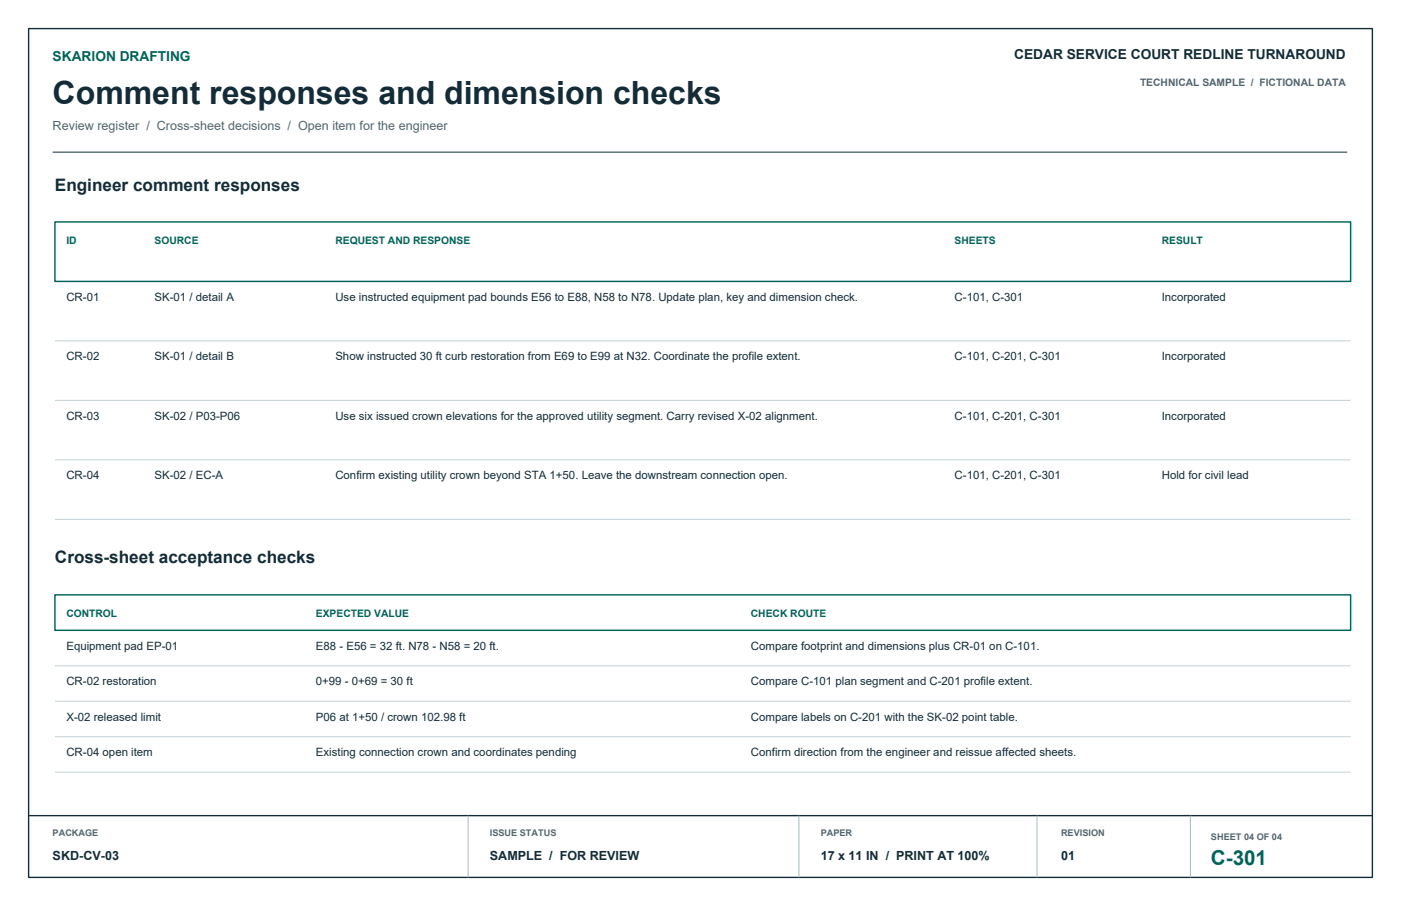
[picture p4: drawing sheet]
<svg xmlns="http://www.w3.org/2000/svg" width="432mm" height="279mm" viewBox="0 0 432 279" stroke-linecap="round" stroke-linejoin="round" font-family="sans-serif">
<defs><g id="words">
<text font-size="9.9" fill="#142c38" x="16.2" y="32.1">Comment responses and dimension checks</text>
<text font-size="6.3" fill="#00645a" x="373.2" y="266.7">C-301</text>
<g font-size="5.3" fill="#142c38">
<text x="16.9" y="58.9">Engineer comment responses</text>
<text x="16.9" y="173.6">Cross-sheet acceptance checks</text>
</g>
<text font-size="4.2" fill="#00645a" x="16.2" y="18.7">SKARION DRAFTING</text>
<text font-size="4.2" fill="#142c38" x="312.6" y="18.3">CEDAR SERVICE COURT REDLINE TURNAROUND</text>
<text font-size="3.9" fill="#506671" x="16.2" y="40.2">Review register / Cross-sheet decisions / Open item for the engineer</text>
<g font-size="3.9" fill="#142c38">
<text x="16.2" y="265.3">SKD-CV-03</text>
<text x="151" y="265.3">SAMPLE / FOR REVIEW</text>
<text x="252.9" y="265.3">17 x 11 IN / PRINT AT 100%</text>
<text x="327" y="265.3">01</text>
</g>
<g font-size="3.5" fill="#142c38">
<text x="20.5" y="92.8">CR-01</text>
<text x="47.6" y="92.8">SK-01 / detail A</text>
<text x="103.4" y="92.8">Use instructed equipment pad bounds E56 to E88, N58 to N78. Update plan, key and dimension check.</text>
<text x="294.2" y="92.8">C-101, C-301</text>
<text x="358.1" y="92.8">Incorporated</text>
<text x="20.5" y="111.1">CR-02</text>
<text x="47.6" y="111.1">SK-01 / detail B</text>
<text x="103.4" y="111.1">Show instructed 30 ft curb restoration from E69 to E99 at N32. Coordinate the profile extent.</text>
<text x="294.2" y="111.1">C-101, C-201, C-301</text>
<text x="358.1" y="111.1">Incorporated</text>
<text x="20.5" y="129.5">CR-03</text>
<text x="47.6" y="129.5">SK-02 / P03-P06</text>
<text x="103.4" y="129.5">Use six issued crown elevations for the approved utility segment. Carry revised X-02 alignment.</text>
<text x="294.2" y="129.5">C-101, C-201, C-301</text>
<text x="358.1" y="129.5">Incorporated</text>
<text x="20.5" y="147.8">CR-04</text>
<text x="47.6" y="147.8">SK-02 / EC-A</text>
<text x="103.4" y="147.8">Confirm existing utility crown beyond STA 1+50. Leave the downstream connection open.</text>
<text x="294.2" y="147.8">C-101, C-201, C-301</text>
<text x="358.1" y="147.8">Hold for civil lead</text>
<text x="20.5" y="200.4">Equipment pad EP-01</text>
<text x="97.4" y="200.4">E88 - E56 = 32 ft. N78 - N58 = 20 ft.</text>
<text x="231.4" y="200.4">Compare footprint and dimensions plus CR-01 on C-101.</text>
<text x="20.5" y="211.3">CR-02 restoration</text>
<text x="97.4" y="211.3">0+99 - 0+69 = 30 ft</text>
<text x="231.4" y="211.3">Compare C-101 plan segment and C-201 profile extent.</text>
<text x="20.5" y="222.2">X-02 released limit</text>
<text x="97.4" y="222.2">P06 at 1+50 / crown 102.98 ft</text>
<text x="231.4" y="222.2">Compare labels on C-201 with the SK-02 point table.</text>
<text x="20.5" y="233.2">CR-04 open item</text>
<text x="97.4" y="233.2">Existing connection crown and coordinates pending</text>
<text x="231.4" y="233.2">Confirm direction from the engineer and reissue affected sheets.</text>
</g>
<text font-size="3.2" fill="#506671" x="351.4" y="26.5">TECHNICAL SAMPLE / FICTIONAL DATA</text>
<g font-size="3.2" fill="#00645a">
<text x="20.5" y="75.1">ID</text>
<text x="47.6" y="75.1">SOURCE</text>
<text x="103.4" y="75.1">REQUEST AND RESPONSE</text>
<text x="294.2" y="75.1">SHEETS</text>
<text x="358.1" y="75.1">RESULT</text>
<text x="20.5" y="190.1">CONTROL</text>
<text x="97.4" y="190.1">EXPECTED VALUE</text>
<text x="231.4" y="190.1">CHECK ROUTE</text>
</g>
<g font-size="2.8" fill="#506671">
<text x="16.2" y="257.9">PACKAGE</text>
<text x="151" y="257.9">ISSUE STATUS</text>
<text x="252.9" y="257.9">PAPER</text>
<text x="327" y="257.9">REVISION</text>
<text x="373.2" y="258.9">SHEET 04 OF 04</text>
</g>
</g></defs>
<path d="M8.8 8.8h414.2v261.8h-414.2zM8.8 251.5h414.2" fill="none" stroke="#142c38" stroke-width=".42"/>
<path d="M16.2 46.9h399" fill="none" stroke="#142c38" stroke-width=".31"/>
<path d="M144.3 251.5v19.1M246.2 251.5v19.1M319.6 251.5v19.1M366.9 251.5v19.1" fill="none" stroke="#a9bac0" stroke-width=".31"/>
<path d="M16.9 68.4h399.4v18.4h-399.4zM16.9 183.4h399.4v11h-399.4z" fill="none" stroke="#00645a" stroke-width=".45"/>
<path d="M16.9 105.1h399.4M16.9 123.5h399.4M16.9 141.8h399.4M16.9 160.2h399.4M16.9 205.3h399.4M16.9 216.3h399.4M16.9 227.2h399.4M16.9 238.1h399.4" fill="none" stroke="#c4d1d5" stroke-width=".31"/>
<use href="#words"/>
</svg>
